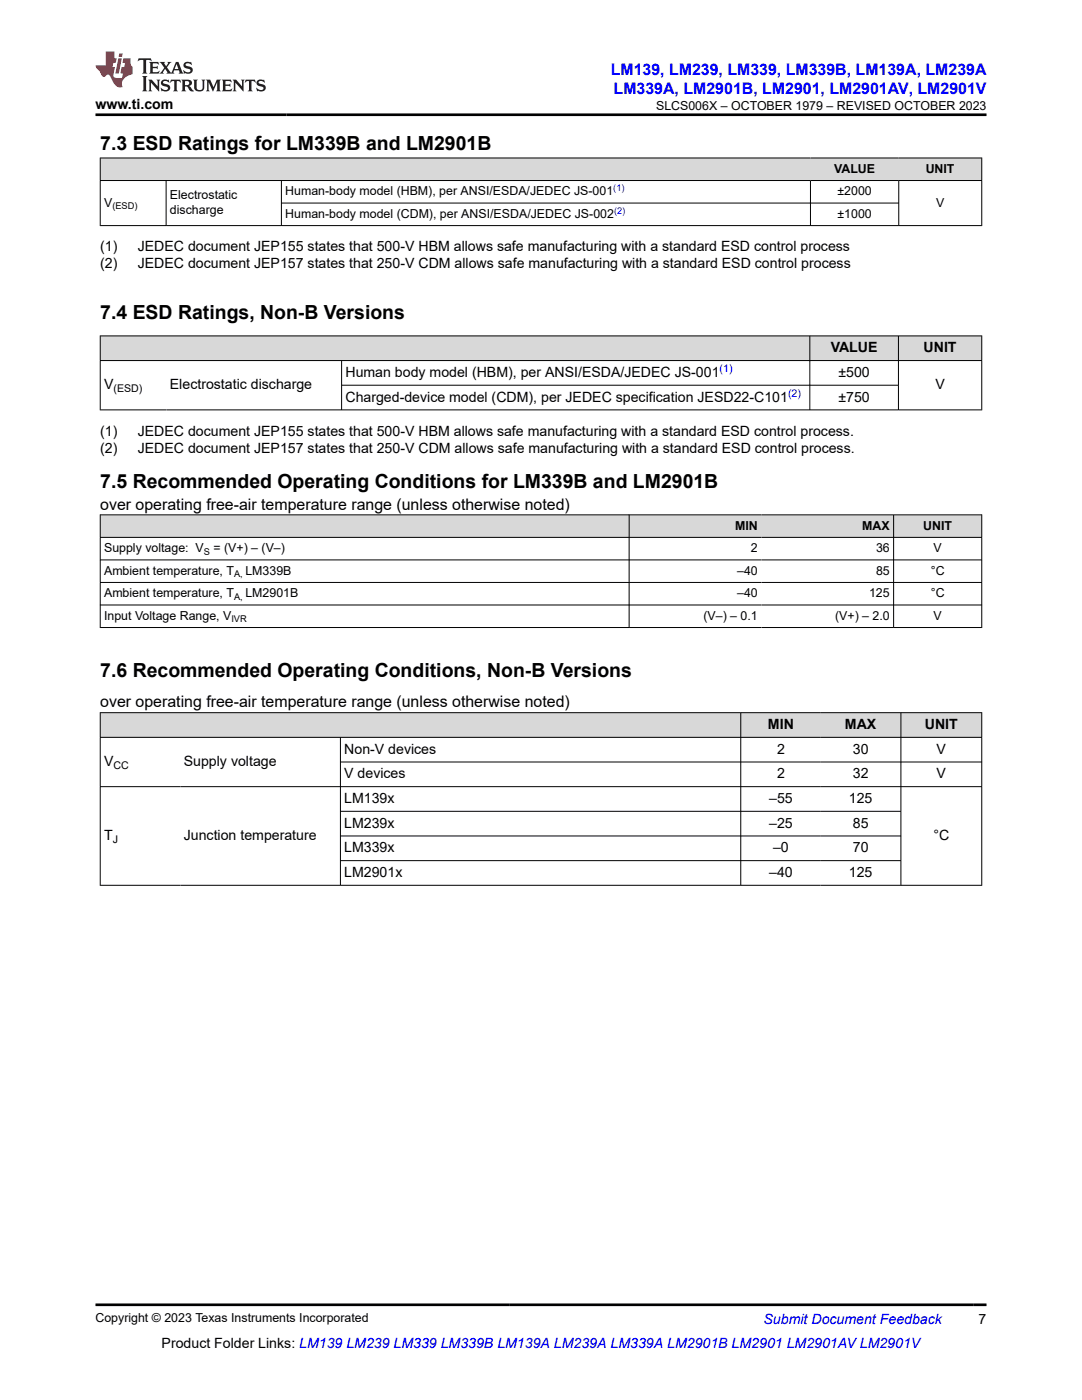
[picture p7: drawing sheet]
<svg xmlns="http://www.w3.org/2000/svg" width="216mm" height="279mm" viewBox="0 0 216 279" stroke-linecap="round" stroke-linejoin="round" font-family="sans-serif">
<defs><g id="words">
<g font-size="3.9">
<text x="20" y="29.9">7.3 ESD Ratings for LM339B and LM2901B</text>
<text x="20" y="63.7">7.4 ESD Ratings, Non-B Versions</text>
<text x="20" y="97.3">7.5 Recommended Operating Conditions for LM339B and LM2901B</text>
<text x="20" y="135">7.6 Recommended Operating Conditions, Non-B Versions</text>
</g>
<g font-size="3.2" fill="#00f">
<text x="121.9" y="14.9">LM139, LM239, LM339, LM339B, LM139A, LM239A</text>
<text x="122.4" y="18.7">LM339A, LM2901B, LM2901, LM2901AV, LM2901V</text>
</g>
<g font-size="3.2">
<text x="20" y="101.7">over operating free-air temperature range (unless otherwise noted)</text>
<text x="20" y="141.2">over operating free-air temperature range (unless otherwise noted)</text>
</g>
<g font-size="2.8">
<text x="19" y="21.8">www.ti.com</text>
<text x="20" y="50.2">(1)</text>
<text x="20" y="53.6">(2)</text>
<text x="27.5" y="50.2">JEDEC document JEP155 states that 500-V HBM allows safe manufacturing with a standard ESD control process</text>
<text x="27.5" y="53.6">JEDEC document JEP157 states that 250-V CDM allows safe manufacturing with a standard ESD control process</text>
<text x="165.8" y="70.3">VALUE</text>
<text x="184.3" y="70.3">UNIT</text>
<text x="20.8" y="77.7">V</text>
<text x="33.9" y="77.7">Electrostatic discharge</text>
<text x="68.9" y="75.2">Human body model (HBM), per ANSI/ESDA/JEDEC JS-001</text>
<text x="167.3" y="75.2">±500</text>
<text x="186.6" y="77.7">V</text>
<text x="68.9" y="80.2">Charged-device model (CDM), per JEDEC specification JESD22-C101</text>
<text x="167.3" y="80.2">±750</text>
<text x="20" y="87">(1)</text>
<text x="27.5" y="87">JEDEC document JEP155 states that 500-V HBM allows safe manufacturing with a standard ESD control process.</text>
<text x="20" y="90.3">(2)</text>
<text x="27.5" y="90.3">JEDEC document JEP157 states that 250-V CDM allows safe manufacturing with a standard ESD control process.</text>
<text x="153.2" y="145.5">MIN</text>
<text x="168.6" y="145.5">MAX</text>
<text x="184.5" y="145.5">UNIT</text>
<text x="20.8" y="152.9">V</text>
<text x="36.7" y="152.9">Supply voltage</text>
<text x="68.7" y="150.4">Non-V devices</text>
<text x="68.7" y="155.3">V devices</text>
<text x="155" y="150.4">2</text>
<text x="155" y="155.3">2</text>
<text x="170.2" y="150.4">30</text>
<text x="170.2" y="155.3">32</text>
<text x="186.9" y="150.4">V</text>
<text x="186.9" y="155.3">V</text>
<text x="68.7" y="160.3">LM139x</text>
<text x="153.5" y="160.3">–55</text>
<text x="169.4" y="160.3">125</text>
<text x="20.8" y="167.7">T</text>
<text x="36.7" y="167.7">Junction temperature</text>
<text x="68.7" y="165.2">LM239x</text>
<text x="153.5" y="165.2">–25</text>
<text x="170.2" y="165.2">85</text>
<text x="186.2" y="167.7">°C</text>
<text x="68.7" y="170.1">LM339x</text>
<text x="154.3" y="170.1">–0</text>
<text x="170.2" y="170.1">70</text>
<text x="68.7" y="175">LM2901x</text>
<text x="153.5" y="175">–40</text>
<text x="169.4" y="175">125</text>
<text x="32.3" y="269">Product Folder Links: LM139 LM239 LM339 LM339B LM139A LM239A LM339A LM2901B LM2901 LM2901AV LM2901V</text>
<text x="195.3" y="264.2">7</text>
</g>
<text font-size="2.8" fill="#00f" x="152.4" y="264.2">Submit Document Feedback</text>
<g font-size="2.5">
<text x="130.9" y="21.9">SLCS006X – OCTOBER 1979 – REVISED OCTOBER 2023</text>
<text x="166.4" y="34.5">VALUE</text>
<text x="184.7" y="34.5">UNIT</text>
<text x="20.8" y="41.2">V</text>
<text x="33.9" y="39.8">Electrostatic</text>
<text x="56.9" y="39">Human-body model (HBM), per ANSI/ESDA/JEDEC JS-001</text>
<text x="167.1" y="39">±2000</text>
<text x="186.8" y="41.2">V</text>
<text x="33.9" y="42.7">discharge</text>
<text x="56.9" y="43.5">Human-body model (CDM), per ANSI/ESDA/JEDEC JS-002</text>
<text x="167.1" y="43.5">±1000</text>
<text x="146.7" y="105.7">MIN</text>
<text x="172.1" y="105.7">MAX</text>
<text x="184.2" y="105.7">UNIT</text>
<text x="20.8" y="110.2">Supply voltage: V</text>
<text x="42.6" y="110.2">= (V+) – (V–)</text>
<text x="149.8" y="110.2">2</text>
<text x="174.8" y="110.2">36</text>
<text x="186.3" y="110.2">V</text>
<text x="20.8" y="114.7">Ambient temperature, T</text>
<text x="20.8" y="119.2">Ambient temperature, T</text>
<text x="49" y="114.7">LM339B</text>
<text x="49" y="119.2">LM2901B</text>
<text x="147.1" y="114.7">–40</text>
<text x="147.1" y="119.2">–40</text>
<text x="173.4" y="119.2">125</text>
<text x="174.8" y="114.7">85</text>
<text x="185.7" y="114.7">°C</text>
<text x="185.7" y="119.2">°C</text>
<text x="20.8" y="123.7">Input Voltage Range, V</text>
<text x="140.4" y="123.7">(V–) – 0.1</text>
<text x="166.6" y="123.7">(V+) – 2.0</text>
<text x="186.3" y="123.7">V</text>
<text x="19" y="263.9">Copyright © 2023 Texas Instruments Incorporated</text>
</g>
<g font-size="2.1" fill="#00f">
<text x="143.6" y="74.3">(1)</text>
<text x="157.2" y="79.2">(2)</text>
</g>
<g font-size="2.1">
<text x="22.6" y="78.3">(ESD)</text>
<text x="22.6" y="153.5">CC</text>
<text x="22.5" y="168.2">J</text>
</g>
<g font-size="1.9">
<text x="22.4" y="41.7">(ESD)</text>
<text x="40.7" y="110.7">S</text>
<text x="46.7" y="115.2">A,</text>
<text x="46.7" y="119.7">A,</text>
<text x="46.2" y="124.2">IVR</text>
</g>
<g font-size="1.9" fill="#00f">
<text x="122.4" y="38.2">(1)</text>
<text x="122.5" y="42.7">(2)</text>
</g>
</g></defs>
<g fill="#d8d8d8">
<path d="M20 31.5h175.9v4.5h-175.9z" fill-rule="evenodd"/>
<path d="M20.1 31.6h141.6v4.4h-141.6z" fill-rule="evenodd"/>
<path d="M161.7 31.6h17.6v4.4h-17.6z" fill-rule="evenodd"/>
<path d="M179.3 31.6h16.5v4.4h-16.5z" fill-rule="evenodd"/>
</g>
<path d="M19.9 31.5h176.1M19.9 36h176.1M20 31.5v13.6M33.1 36v9.1M56.2 36v9.1M161.7 36v9.1M179.3 36v9.1M195.9 31.5v13.6M19.9 45h176.1M56.2 40.5h123.2" fill="none" stroke="#000" stroke-width=".2"/>
<g fill="#d8d8d8">
<path d="M20 67h175.9v5h-175.9z" fill-rule="evenodd"/>
<path d="M20.1 67.1h141.4v4.8h-141.4z" fill-rule="evenodd"/>
<path d="M161.7 67.1h17.5v4.8h-17.5z" fill-rule="evenodd"/>
<path d="M179.3 67.1h16.5v4.8h-16.5z" fill-rule="evenodd"/>
</g>
<path d="M19.9 67h176.1M19.9 72h176.1M20 67v14.9M68.2 72v9.9M68.2 76.9h111.1M161.6 67v14.9M179.3 67v14.9M195.9 67v14.9M19.9 81.8h176.1" fill="none" stroke="#000" stroke-width=".2"/>
<g fill="#d8d8d8">
<path d="M20 102.7h175.9v4.5h-175.9z" fill-rule="evenodd"/>
<path d="M20.1 102.8h105.4v4.4h-105.4z" fill-rule="evenodd"/>
<path d="M125.6 102.8h26.3v4.4h-26.3z" fill-rule="evenodd"/>
<path d="M151.9 102.8h26.3v4.4h-26.3z" fill-rule="evenodd"/>
<path d="M178.4 102.8h17.4v4.4h-17.4z" fill-rule="evenodd"/>
</g>
<path d="M19.9 102.7h176.1M19.9 107.2h176.1M19.9 111.7h176.1M19.9 116.2h176.1M20 102.7v22.6M125.5 102.7v22.6M178.3 102.7v22.6M195.9 102.7v22.6M19.9 120.7h176.1M19.9 125.2h176.1" fill="none" stroke="#000" stroke-width=".2"/>
<g fill="#d8d8d8">
<path d="M20 142.2h175.9v5h-175.9z" fill-rule="evenodd"/>
<path d="M20.1 142.3h127.6v4.8h-127.6z" fill-rule="evenodd"/>
<path d="M147.9 142.3h15.9v4.8h-15.9z" fill-rule="evenodd"/>
<path d="M163.8 142.3h15.9v4.8h-15.9z" fill-rule="evenodd"/>
<path d="M179.8 142.3h16v4.8h-16z" fill-rule="evenodd"/>
</g>
<g fill="none" stroke="#000" stroke-width=".2">
<path d="M19.9 142.2h176.1M19.9 147.2h176.1M19.9 157h176.1M20 142.2v34.5M67.9 147.2v29.5M67.9 152.1h128.1M147.8 142.2v34.5M179.8 142.2v34.5M195.9 142.2v34.5M19.9 176.7h176.1M67.9 161.9h111.9M67.9 166.8h111.9"/>
<path d="M67.9 171.8h111.9"/>
</g>
<path d="M27.7 11.6l-.2 .6 .5-.2h.6v.1v2.2l-.2 .4h1l-.2-.4v-2.2v-.1h.5l.5 .2-.1-.6zM29.8 12.4l.2 .3v1.6l-.2 .4h1.9l.1-.6a1.08 1.08 0 0 1-1.3 .2v-.7h.6l.4 .2v-.7l-.4 .2h-.6v-.5l.2-.2a1 1 0 0 1 1 .3l-.1-.5zM31.8 12.4l1 1.1-1 1.2h.9l-.2-.2 .4-.8 .5 .8-.2 .2h1.6l-.2-.2 .1-.5h1l.1 .5-.1 .2h.9l-.2-.4-.8-1.9h-.5l-1 2.1-.8-1.1 .9-1h-.8l.2 .2-.5 .6-.3-.6 .1-.2zM35.2 12.8l.4 1h-.8zM36.8 12.5a.65 .65 0 0 0-.2 .7 .65 .65 0 0 0 .6 .5l.7 .1 .1 .3a.79 .79 0 0 1-.7 .4 .79 .79 0 0 1-.7-.5l.1 .7 .2-.1a.93 .93 0 0 0 1.1 0 .93 .93 0 0 0 .4-.9 1.46 1.46 0 0 0-1.2-.6l-.1-.3a1.09 1.09 0 0 1 1.2 .2l-.2-.6-.1 .1-.6-.2zM28.4 15.2l.2 .4v2.2l-.2 .4h1l-.2-.4v-2.2l.2-.4zM29.6 15.9l.2 .4v1.5l-.2 .4h.8l-.3-.4v-1.3l1.7 1.8v-2l.2-.4h-.8l.2 .2 .1 1.1-1.2-1.3zM32.3 16a.65 .65 0 0 0-.2 .8 .65 .65 0 0 0 .7 .4l.6 .2 .1 .2a.79 .79 0 0 1-.7 .4 .79 .79 0 0 1-.7-.5l.1 .7 .2-.1a.93 .93 0 0 0 1.1 .1 .93 .93 0 0 0 .4-1 1.46 1.46 0 0 0-1.2-.5l-.1-.4a1.09 1.09 0 0 1 1.2 .2l-.2-.6-.1 .1-.6-.1zM34.1 15.9l-.1 .6a.63 .63 0 0 1 .7-.3l.1 1.6-.3 .4h1l-.2-.4v-1.6a.66 .66 0 0 1 .8 .3l-.1-.6zM36.2 15.9l.2 .4v1.5l-.2 .4h.9l-.2-.2v-.7h.5l.1 .2a.79 .79 0 0 0 1.2 .6l-1-.9a.61 .61 0 0 0 .6-.6 .61 .61 0 0 0-.5-.7zM36.9 16.2h.2a.47 .47 0 0 1 .5 .1 .47 .47 0 0 1 .1 .5l-.2 .1-.6 .1zM38.5 15.9l.2 .2a2.27 2.27 0 0 0 .4 2 1.04 1.04 0 0 0 1.7-.7v-1.3l.2-.2h-.8l.2 .4v1.1a.6 .6 0 0 1-.6 .6 .6 .6 0 0 1-.6-.6v-1.1l.3-.4zM41.1 15.9l.2 .4v1.5l-.2 .4h.7l-.2-.4v-1.4l.9 1.9 .8-1.9v1.4l-.2 .4h1l-.3-.4v-1.5l.3-.4h-.8l-.7 1.5-.7-1.5zM44.3 15.9l.2 .4v1.5l-.2 .4h1.9l.1-.6a1.09 1.09 0 0 1-1.3 .2v-.7h.6l.4 .2v-.6l-.4 .2h-.6v-.6l.2-.1a1.01 1.01 0 0 1 1 .3l-.1-.6zM46.4 15.9l.3 .4v1.5l-.3 .4h.8l-.2-.4v-1.3l1.6 1.8v-2l.2-.4h-.7l.2 .2v1.1l-1.2-1.3zM49 15.9l-.1 .6a.63 .63 0 0 1 .8-.3v1.6l-.3 .4h1l-.2-.4v-1.6a.66 .66 0 0 1 .8 .3l-.1-.6zM51.4 16a.65 .65 0 0 0-.2 .8 .65 .65 0 0 0 .6 .4l.6 .2 .2 .2a.79 .79 0 0 1-.8 .4 .79 .79 0 0 1-.6-.5l.1 .7 .2-.1a.93 .93 0 0 0 1 .1 .93 .93 0 0 0 .5-1 1.46 1.46 0 0 0-1.3-.5l-.1-.4a1.09 1.09 0 0 1 1.3 .2l-.2-.6-.2 .1-.5-.1z" fill="#231f20"/>
<path d="M21.1 10.3v2.7h-2.1l.1 .4 .9 1a.95 .95 0 0 0 .9 .9 .59 .59 0 0 1 .6-.4 .59 .59 0 0 1 .5 .3l.4 .8a1.59 1.59 0 0 0 2.1 1.4 1.61 1.61 0 0 1 1-2.3l1-.3-.1-1.5a1.59 1.59 0 0 1-.4-1.7h-1.4l-.2 .9h.5l-.1 .9h-.5l-.2 .9v.3l.4 .1-.2 .9h-.6a.73 .73 0 0 1-1.1-.7l.3-1.5h-.5l.2-.9h.5l.2-.9h-.5v-1.3zM23.6 11.6l-.6 3.1h.7l.6-3.1zM23.8 10.7l-.1 .6h.7l.1-.6z" fill="#ed1c24"/>
<path d="M19 22.9h177.8M19 260.4h177.8" fill="none" stroke="#000" stroke-width=".53"/>
<use href="#words"/>
</svg>
